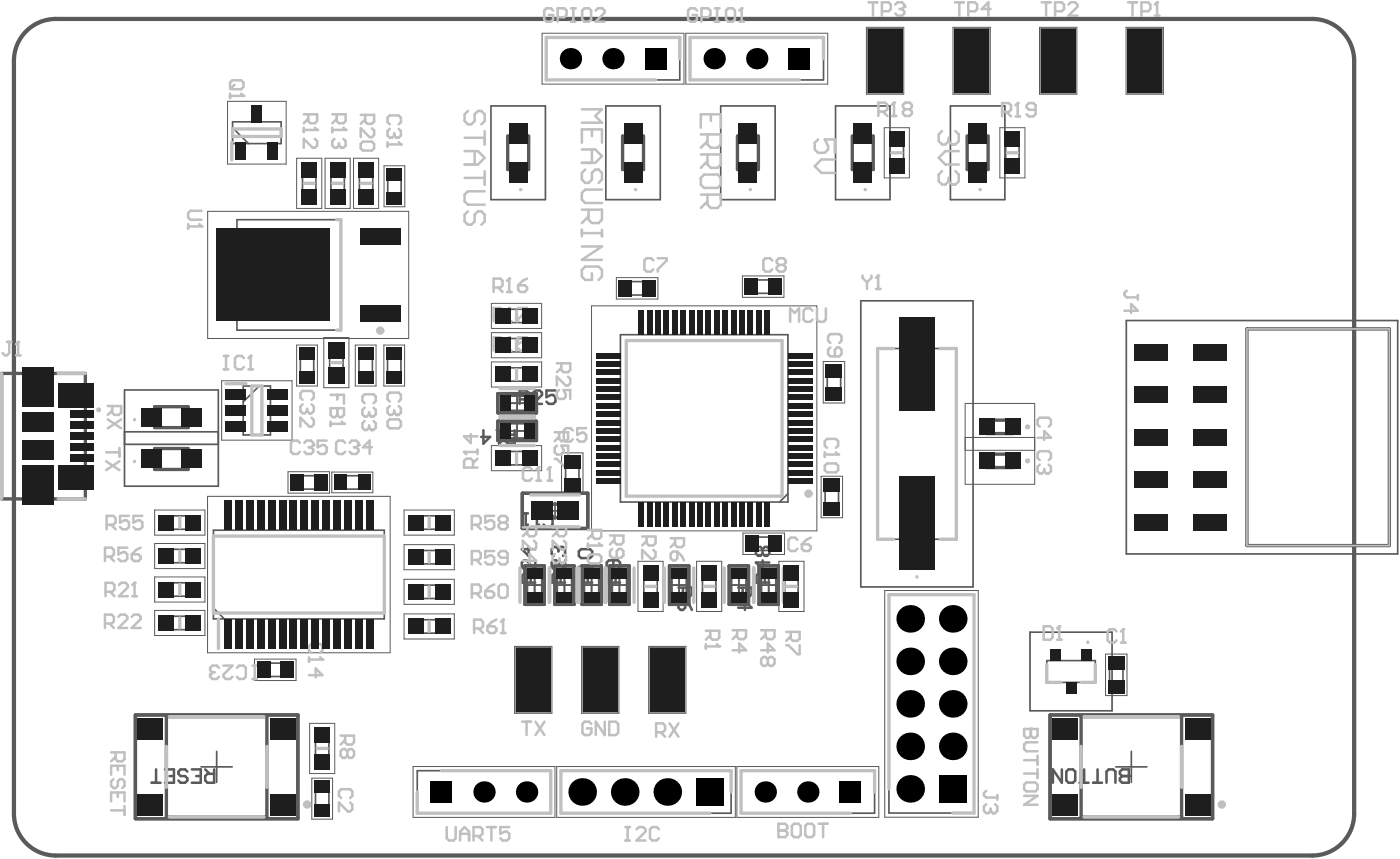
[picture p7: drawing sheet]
<svg xmlns="http://www.w3.org/2000/svg" width="278mm" height="171mm" viewBox="0 0 278 171" stroke-linecap="round" stroke-linejoin="round" font-family="sans-serif">
<g fill="none" stroke="#5a5a5a" stroke-width=".33">
<path d="M108.6 7.4h26.5v8.5h-26.5zM137.2 7.4h26.5v8.5h-26.5zM172.6 5.7h6.7v12.7h-6.7zM174.3 12.1h3.3M176 10.4v3.3M189.8 5.7h6.8v12.7h-6.8zM191.5 12.1h3.3M193.2 10.4v3.3M207 5.7h6.8v12.7h-6.8zM208.7 12.1h3.4M210.4 10.4v3.3M224.2 5.7h6.8v12.7h-6.8z"/>
<path d="M225.9 12.1h3.4M227.6 10.4v3.3M46.2 25.4l3.2 3.1M46.2 24.2h9.7v4.3h-9.7zM60.1 33.8h2.7v5.3h-2.7zM65.8 33.8h2.7v5.3h-2.7zM71.4 33.8h2.7v5.3h-2.7zM77.1 34.4h2.7v5.3h-2.7zM97.6 21.1h10.8v18.6h-10.8zM120.4 21.1h10.9v18.6h-10.9zM143.3 21.1h10.8v18.6h-10.8zM166.1 21.1h10.8v18.6h-10.8z"/>
<path d="M177 27.7h2.6v5.3h-2.6M189 21.1h10.8v18.6h-10.8zM199.9 27.7h2.7v5.3h-2.7zM47.1 43.7h20.7v21.9h-20.7zM59.6 54.6h3.3M61.3 53v3.3M124 56h5.3v2.6h-5.3zM149.1 55.6h5.3v2.7h-5.3zM171.1 59.8h22.4v56.9h-22.4zM24.8 77.5h18.6v19.1h-18.6zM48.4 76.7h5.4v9.8h-5.4zM51.5 76.7l-3.1 3.2"/>
<path d="M59.7 70h2.7v5.3h-2.7zM65.5 69.4h2.7v5.3h-2.7zM71.4 70h2.6v5.3h-2.6zM77 70h2.7v5.3h-2.7zM100 67.3h5.4v2.6h-5.4zM100 61.5h5.4v2.6h-5.4zM100 73.1h5.4v2.7h-5.4zM102.8 78.5v3.3M123.3 66.5h33.4v33.3h-33.4zM164.5 73.3h2.6v5.3h-2.6zM174.5 69.3h15.6v37.9h-15.6zM223.9 63.7h54v46.4h-54z"/>
<path d="M24.8 88.3h18.6M24.8 85.8h18.6M58.7 94.6h5.4v2.6h-5.4zM67.4 94.6h5.3v2.6h-5.3zM100 89.7h5.4v2.7h-5.4zM101.2 80.2h3.3M101.2 85.6h3.3M102.8 84v3.3M110.4 99.9v3.3M112.4 91.5h2.7v5.3h-2.7zM156.7 98.1l-1.7 1.7M164.1 96.1h2.6v5.3h-2.6z"/>
<path d="M33.1 102.5h5.3v2.7h-5.3zM33.1 109.2h5.3v2.7h-5.3zM33.1 115.8h5.3v2.7h-5.3zM42.4 105.4h34v17.6h-34zM82.7 116.3h5.3v2.7h-5.3zM82.7 102.5h5.3v2.7h-5.3zM82.7 109.4h5.3v2.7h-5.3zM104.6 116.3h3.4M106.3 114.6v3.4M108.7 101.5h3.3M110.6 116.3h3.3M112.2 114.6v3.4"/>
<path d="M116 116.3h3.3M117.6 114.6v3.4M121.5 116.3h3.3M123.2 114.6v3.4M128 113.9h2.7v5.3h-2.7zM133.4 116.3h3.3M135 114.6v3.4M139.7 113.9h2.6v5.3h-2.6zM145.2 116.3h3.4M146.9 114.6v3.4M149.2 106.8h5.3v2.6h-5.3zM151.2 116.3h3.3"/>
<path d="M152.8 114.6v3.4M156 113.9h2.7v5.3h-2.7zM176.7 118.2h17v43.4h-17zM33.1 122.5h5.3v2.7h-5.3zM42.4 120.9l2.2 2.1M52.1 131.8h5.3v2.7h-5.3zM82.7 123.2h5.3v2.7h-5.3zM102.6 128.8h6.8v12.7h-6.8zM104.4 135.1h3.3M106 133.5v3.3M116 128.8h6.7v12.7h-6.7zM117.7 135.1h3.3"/>
<path d="M119.3 133.5v3.3M129.3 128.8h6.7v12.7h-6.7zM131 135.1h3.3M132.7 133.5v3.3M204.8 125.7h16.3v15.6h-16.3zM208.1 131.3h9.7v4.3h-9.7zM220.6 131.5h2.7v5.3h-2.7zM40 152.4h6.2M43.1 149.3v6.2M62.7 156.1h2.7v5.3h-2.7zM62.7 146.1h2.7v5.3h-2.7zM83 153.2h26.5v8.4h-26.5z"/>
<path d="M111.5 153.2h33.9v8.4h-33.9zM147.3 153.2h26.6v8.4h-26.6zM221.8 152.4h6.2M224.9 149.3v6.2"/>
</g>
<g fill="none" stroke="#5a5a5a" stroke-width=".2">
<path d="M107.8 6.6h28.2v10.1h-28.2zM136.3 6.6h28.3v10.1h-28.3zM172.3 5.4h7.4v13.3h-7.4zM189.5 5.4h7.4v13.3h-7.4zM206.7 5.4h7.4v13.3h-7.4zM223.9 5.4h7.4v13.3h-7.4zM45.2 20.1h11.7v12.5h-11.7zM59 31.5h5v9.9h-5zM64.6 31.5h5v9.9h-5zM70.3 31.5h5v9.9h-5zM76.4 32.9h4.1v8.2h-4.1zM175.8 25.4h5v10h-5z"/>
<path d="M198.8 25.4h5v10h-5zM41.3 42h40v25.3h-40zM122.5 55.2h8.3v4.2h-8.3zM147.6 54.8h8.3v4.3h-8.3zM44.1 75.7h14v11.8h-14zM59 68.6h4.1v8.1h-4.1zM64.4 67.1h5v10h-5zM70.6 68.6h4.2v8.1h-4.2zM76.3 68.6h4.1v8.1h-4.1zM97.7 66.1h10v5h-10zM97.7 60.3h10v5h-10zM97.7 71.9h10v5h-10z"/>
<path d="M117.6 60.8h44.8v44.7h-44.8zM163.7 71.9h4.2v8.2h-4.2zM41.3 98.7h36.3v31.1h-36.3zM57.3 93.8h8.2v4.2h-8.2zM66 93.8h8.1v4.2h-8.1zM97.7 88.6h10v5h-10zM111.6 90h4.3v8.3h-4.3zM163.3 94.7h4.2v8.2h-4.2zM191.9 80.2h13.8v16.1h-13.8zM191.9 89.5h13.8M191.9 87h13.8M30.7 101.4h10v5h-10z"/>
<path d="M30.7 108h10v5h-10zM30.7 114.7h10v5h-10zM80.3 101.4h10v5h-10zM80.3 108.3h10v5h-10zM80.3 115.1h10v5h-10zM126.8 111.6h5v9.9h-5zM138.5 111.6h5v9.9h-5zM147.7 106h8.3v4.2h-8.3zM154.8 111.6h5v9.9h-5zM175.9 117.4h18.6v45h-18.6zM30.7 121.3h10v5h-10zM50.6 131h8.3v4.3h-8.3z"/>
<path d="M80.3 122h10v5h-10zM102.3 128.5h7.4v13.3h-7.4zM115.6 128.5h7.5v13.3h-7.5zM129 128.5h7.4v13.3h-7.4zM219.8 130h4.3v8.3h-4.3zM61.6 143.8h5v10h-5zM62 154.7h4.1v8.1h-4.1zM82.1 152.4h28.2v10.1h-28.2zM110.7 152.4h35.5v10.1h-35.5zM146.5 152.4h28.2v10.1h-28.2z"/>
</g>
<g fill="none" stroke="#5a5a5a" stroke-width=".66">
<path d="M100.9 27h4.2v6.7h-4.2zM123.8 27h4.1v6.7h-4.1zM146.6 27h4.2v6.7h-4.2zM169.5 27h4.1v6.7h-4.1zM192.3 27h4.2v6.7h-4.2zM.3 74.2h16.7v25h-16.7zM99 78.2h7.6v3.9h-7.6zM247.9 65.4h28.3v43h-28.3zM30.7 80.8h6.7v4.2h-6.7zM30.7 89.2h6.7v4.1h-6.7zM99 83.7h7.6v3.9h-7.6zM103.8 98h13.1v7h-13.1z"/>
<path d="M196.1 83.5h5.4v2.7h-5.4zM196.1 90.3h5.4v2.6h-5.4zM104.4 112.5h3.8v7.6h-3.8zM110.3 112.5h3.8v7.6h-3.8zM115.7 112.5h3.8v7.6h-3.8zM121.2 112.5h3.9v7.6h-3.9zM133.1 112.5h3.8v7.6h-3.8zM145 112.5h3.8v7.6h-3.8zM150.9 112.5h3.8v7.6h-3.8zM26.9 142.1h32.3v20.6h-32.3zM208.8 142.1h32.3v20.6h-32.3z"/>
</g>
<path d="M224.4 154.3h-1.3l-.4-.5v-.4l.4-.5h1.3v2.7" fill="none" stroke="#5a5a5a" stroke-width=".5"/>
<circle cx="224.4" cy="154.3" r=".25" fill="#5a5a5a"/>
<g fill="none" stroke="#5a5a5a" stroke-width=".5">
<path d="M115.1 112.7h2.6M116.9 115.8v-1.3l-.5-.5h-.9l-.4 .5v1.3h2.6M117.7 114l-.8 .9M117.7 112.3v.8M121.9 111.4v1.3l-.4 .4h-.4l-.5-.4v-.9l.5-.4h1.7l.5 .4v.9l-.5 .4M122.4 115.8v-1.3l-.5-.5h-.8l-.5 .5v1.3h2.7M123.3 114l-.9 .9M134.9 116.8h2.7v1.3l-.5 .5h-.9l-.4-.5v-1.3M134.9 119.9l.4-.4h.9v1.3l-.4 .4h-.5l-.4-.4zM135.8 117.7l-.9 .9M136.2 119.5l.9 .9 .5 .8M146.8 116.8h2.6v1.3l-.4 .5h-.9l-.4-.5v-1.3"/>
<path d="M147.7 117.7l-.9 .9M151.6 109.2l-.4-.5h-.5l-.4 .5v.8l.4 .5h.5l.4-.5M151.6 111.4v1.7l-1.3-1.3h2.7M151.6 109.2v.8M151.6 109.2l.5-.5h.4l.5 .5v.8l-.5 .5h-.4l-.5-.5M152.1 115.8v-1.3l-.5-.5h-.9l-.4 .5v1.3h2.7M153 114l-.9 .9M146.8 120.8h2.6l-1.3-1.3v1.7M30.1 155.6h1.8M31 152.9v2.7M32.8 152.9h1.8v2.7h-1.8M33.7 154.3h.9"/>
<path d="M37.2 153.4l-.4-.5h-.9l-.4 .5v.4l.4 .5h.9l.4 .4v.4l-.4 .5h-.9l-.4-.5M38.1 152.9h1.8v2.7h-1.8M39 154.3h.9M40.8 152.9l.9 .9M42.6 152.9v2.7h-1.4l-.4-.5v-.8l.4-.5h1.4M211.1 152.9v2.7l-1.8-2.7v2.7M212 153.4l.4-.5h.9l.5 .5v1.7l-.5 .5h-.9l-.4-.5zM214.7 155.6h1.7M215.6 152.9v2.7M217.3 155.6h1.8M218.2 152.9v2.7M220 155.6v-2.2l.4-.5h.9l.5 .5v2.2"/>
<path d="M224.4 154.3h-1.3l-.4 .4v.4l.4 .5h1.3"/>
</g>
<circle cx="115.1" cy="112.7" r=".25" fill="#5a5a5a"/>
<path d="M110.6 108.7h-.5l-.4 .5v.8l.4 .5M111.5 115.8v-1.3l-.5-.5h-.9l-.4 .5v1.3h2.7M112.4 111.4v1.7l-1.8-1.7h-.5l-.4 .4v.9l.4 .4M112.4 114l-.9 .9M115.1 112.7l.4 .4M115.1 109.6l.4-.4h1.8l.4 .4v.9l-.4 .4h-1.8l-.4-.4z" fill="none" stroke="#5a5a5a" stroke-width=".5"/>
<circle cx="110.6" cy="108.7" r=".25" fill="#5a5a5a"/>
<path d="M106.3 102h.9M106.7 102v2.7M108.1 102.5l.4-.5h.9l.5 .5v1.8l-.5 .4h-.9l-.4-.4M110.6 108.7l.4 .5M111 109.2v.4M111 109.2l.5-.5h.4l.5 .5v.8l-.5 .5" fill="none" stroke="#5a5a5a" stroke-width=".5"/>
<circle cx="106.7" cy="104.7" r=".25" fill="#5a5a5a"/>
<path d="M104.1 102h.9M104.5 102v2.7M107.2 104.3l-.5 .4" fill="none" stroke="#5a5a5a" stroke-width=".5"/>
<circle cx="104.5" cy="104.7" r=".25" fill="#5a5a5a"/>
<path d="M98.8 85.5h.9M99.2 85.5v2.7M100.5 85.5l.9 .9M102.3 85.5v2.7h-1.3l-.5-.5v-.9l.5-.4h1.3M105 104.3l-.5 .4" fill="none" stroke="#5a5a5a" stroke-width=".5"/>
<circle cx="99.2" cy="88.2" r=".25" fill="#5a5a5a"/>
<path d="M103.3 79.4h1.4l.4-.5v-.8l-.4-.5h-1.4v2.7M104.2 79.4l.9 .9M106 78.1l.4-.5h.9l.5 .5v.4l-1.8 1.8h1.8M110.4 77.6h-1.8v1.3l.9-.4h.5l.4 .4v.9l-.4 .5h-.9l-.5-.5M96.1 85.5v2.7l1.3-1.4h-1.7M99.7 87.7l-.5 .5M105.1 108.7v1.8l-1.3-1.3h2.6M105.5 115.8v-1.3l-.4-.5h-.9l-.4 .5v1.3h2.6M106.4 111.4v1.7l-1.8-1.7h-.4l-.4 .4v.9l.4 .4M106.4 114l-.9 .9" fill="none" stroke="#5a5a5a" stroke-width=".5"/>
<g fill="none" stroke="#5a5a5a" stroke-width=".66">
<path d="M99 78.2h7.6v3.9h-7.6zM99.9 78.6h5.8v3.1h-5.8zM99 83.7h7.6v3.9h-7.6zM99.9 84.1h5.8v3.1h-5.8zM103.8 98h13.1v7h-13.1zM104.4 112.5h3.8v7.6h-3.8zM104.7 113.4h3.2v5.8h-3.2zM107.7 100.2h5.3v2.7h-5.3zM110.3 112.5h3.8v7.6h-3.8zM110.6 113.4h3.2v5.8h-3.2zM115.7 112.5h3.8v7.6h-3.8zM116 113.4h3.2v5.8h-3.2z"/>
<path d="M121.2 112.5h3.9v7.6h-3.9zM121.6 113.4h3.1v5.8h-3.1zM133.1 112.5h3.8v7.6h-3.8zM133.4 113.4h3.2v5.8h-3.2zM145 112.5h3.8v7.6h-3.8zM145.3 113.4h3.2v5.8h-3.2zM150.9 112.5h3.8v7.6h-3.8zM151.2 113.4h3.2v5.8h-3.2zM26.9 142.1h32.3v20.6h-32.3zM33.1 142.5h20v19.9h-20zM208.8 142.1h32.3v20.6h-32.3zM214.9 142.5h20v19.9h-20z"/>
</g>
<path d="M5.2 6.2a8.3 8.3 0 0 1 5.9-2.4h249.8a8.3 8.3 0 0 1 8.3 8.3v149.6a8.3 8.3 0 0 1-8.3 8.4h-249.8a8.3 8.3 0 0 1-8.3-8.4v-149.6a8.3 8.3 0 0 1 2.4-5.9z" fill="none" stroke="#5a5a5a" stroke-width=".84"/>
<g fill="none" stroke="#c0c0c0" stroke-width=".66">
<path d="M135.1 11.7v-4.3h-26.5v8.5h21.7M163.7 11.7v-4.3h-26.5v8.5h21.7M46.1 28.3v3.5M46.2 25.6h9.7v1.5h-9.7zM60.5 36.4h2M66.1 36.4h2M71.8 36.4h2M177.3 30.4h2M200.3 30.4h2M66.9 43.7h.9v21.9h-.9M.3 74.2v25M11.6 74.2h5.4"/>
<path d="M44.9 76.3h4M50.1 76.7h2v9.8h-2zM65.9 72.1h2M99.4 77.2h6.8M102.7 61.8v2M102.7 67.6v2M102.7 73.4v2M124.5 67.7h31v30.9h-31zM177.6 69.3h-3.1v37.9h3.1M187 69.3h3.1v37.9h-3.1M11.6 99.2h5.4M99.4 83.1h6.8"/>
<path d="M99.4 88.6h6.8M99.4 82.7h6.8M102.7 90.1v2M105.5 98.4h9.7M35.7 102.9v2M35.7 109.5v2M35.7 116.2v2M42.4 106.6h34v15.3h-34zM85.3 102.9v2M85.3 109.8v2M85.3 116.6v2M103.4 112.9v6.8"/>
<path d="M105.5 104.7h9.7M109.2 112.9v6.8M109.3 112.9v6.8M114.7 112.9v6.8M115.1 112.9v6.8M120.2 112.9v6.8M120.5 112.9v6.8M126.1 112.9v6.8M128.3 116.6h2M132.1 112.9v6.8M137.9 112.9v6.8M140 116.6h2"/>
<path d="M144 112.9v6.8M149.8 112.9v6.8M149.9 112.9v6.8M155.7 112.9v6.8M156.3 116.6h2M35.7 122.8v2M43.4 123v5.9M85.3 123.5v2M208.1 132.1v3.5h2.8M217.8 132.1v3.5h-2.9M33.1 148.4v8.1M33.7 142.5h18.8"/>
<path d="M53.1 148.4v8.1M63.1 148.8h2M87.8 153.2h21.7v8.4h-26.5v-4.2M145.4 157.4v-4.2h-33.9v8.4h29.6M173.9 157.4v-4.2h-26.6v8.4h21.8M176.7 156.8v-38.6h17v43.4h-4.3M214.9 148.4v8.1M215.5 142.5h18.8M234.9 148.4v8.1M33.7 162.4h18.8M215.5 162.4h18.8"/>
</g>
<path d="M247.9 65.4h28.3v43h-28.3z" fill="none" stroke="#c0c0c0" stroke-width=".33"/>
<path d="M116.9 105.3h2.6v1.4l-.4 .4h-.9l-.4-.4v-1.4M116.9 108v.9M116.9 108.4h2.6M117.8 106.2l-.9 .9" fill="none" stroke="#c0c0c0" stroke-width=".5"/>
<circle cx="119.5" cy="108.4" r=".25" fill="#c0c0c0"/>
<g fill="none" stroke="#c0c0c0" stroke-width=".5">
<path d="M110 2.1l-.5-.5h-.9l-.4 .5v1.8l.4 .4h.9l.5-.4v-.9h-.9M110.9 3.4h1.3l.4-.4v-.9l-.4-.5h-1.3v2.7M113.5 1.6h.9M113.5 4.3h.9M114 1.6v2.7M115.8 2.1l.4-.5h.9l.4 .5v1.8l-.4 .4h-.9l-.4-.4zM118.4 2.1l.5-.5h.8l.5 .5v.4l-1.8 1.8h1.8M138.6 2.1l-.5-.5h-.9l-.4 .5v1.8l.4 .4h.9l.5-.4v-.9h-.9M139.5 3.4h1.3l.4-.4v-.9l-.4-.5h-1.3v2.7M142.1 1.6h.9M142.1 4.3h.9M142.6 1.6v2.7"/>
<path d="M144.3 2.1l.5-.5h.9l.4 .5v1.8l-.4 .4h-.9l-.5-.4zM147 4.3h.9M147.5 1.6v2.7M116.9 110.7l.4-.5h1.8l.4 .5v.8l-.4 .5h-1.8l-.4-.5zM119.1 108l.4 .4"/>
</g>
<circle cx="147.5" cy="1.6" r=".25" fill="#c0c0c0"/>
<g fill="none" stroke="#c0c0c0" stroke-width=".5">
<path d="M147.5 1.6l-.5 .5M189.8 .5h1.8M190.7 .5v2.6M192.5 2.2h1.3l.5-.4v-.9l-.5-.4h-1.3v2.6M196.9 1.8h-1.7l1.3-1.3v2.6M224 57.8l-.4 .4v.5l.4 .4h2.2M226.2 58.7v.9M110.7 72.2h2.7v1.3l-.5 .5h-.9l-.4-.5v-1.3M111.2 77.5l-.5 .5v.9l.5 .4h.8l.5-.4v-.5l-.5-.9h1.4v1.8M111.6 73.1l-.9 .9M112.9 74.9l.5 .4v.9l-.5 .4h-.4l-1.8-1.7v1.7M223.6 61.8h2.6l-1.3-1.4v1.8"/>
<path d="M92.3 89.8h2.6M94 92.9v-1.3l-.4-.4h-.9l-.4 .4v1.3h2.6M94.9 91.2l-.9 .9M94.9 89.4v.9M110.3 85.9h2.6v1.3l-.4 .5h-.9l-.4-.5v-1.3M110.3 91.2h.4l1.8 1.8h.4v-1.8M110.7 88.6l-.4 .4v.9l.4 .4h.9l.5-.4v-.4l-.5-.9h1.3v1.7M111.2 86.8l-.9 .9"/>
</g>
<circle cx="92.3" cy="89.8" r=".25" fill="#c0c0c0"/>
<path d="M92.3 89.8l.4 .5M93.6 86.3v1.8l-1.3-1.4h2.6M206.3 87h2.6l-1.3-1.3v1.8M206.7 84.8l-.4-.4v-.9l.4-.5h1.8l.4 .5v.9l-.4 .4M206.7 91.5l-.4-.5v-.9l.4-.4h1.8l.4 .4v.9l-.4 .5M208.5 92.3l.4 .5v.9l-.4 .4h-.4" fill="none" stroke="#c0c0c0" stroke-width=".5"/>
<circle cx="208.1" cy="94.1" r=".25" fill="#c0c0c0"/>
<path d="M171.5 54.8v.4l.9 .9M172.4 56.1v1.3M173.3 54.8v.4l-.9 .9M174.1 57.4h.9M174.6 54.8v2.6M206.7 92.3l-.4 .5v.9l.4 .4h.5l.4-.4M207.6 93.7l.5 .4M207.6 93.2v.5" fill="none" stroke="#c0c0c0" stroke-width=".5"/>
<circle cx="174.6" cy="54.8" r=".25" fill="#c0c0c0"/>
<path d="M37.4 44.6v.8M37.4 45h2.7M40.1 41.9h-2.2l-.5 .4v.9l.5 .5h2.2M174.6 54.8l-.5 .4M88.8 164.4v2.2l.5 .5h.8l.5-.5v-2.2M91.5 167.1v-1.8l.9-.9 .9 .9v1.8M91.5 165.7h1.8M94.1 166.2h1.4l.4-.5v-.9l-.4-.4h-1.4v2.7M95 166.2l.9 .9M96.8 164.4h1.8M97.7 164.4v2.7M101.2 164.4h-1.7v1.3l.9-.4h.4l.4 .4v.9l-.4 .5h-.9l-.4-.5" fill="none" stroke="#c0c0c0" stroke-width=".5"/>
<circle cx="40.1" cy="45" r=".25" fill="#c0c0c0"/>
<g fill="none" stroke="#c0c0c0" stroke-width=".5">
<path d="M172.7 .5h1.7M173.6 .5v2.6M175.3 2.2h1.4l.4-.4v-.9l-.4-.4h-1.4v2.6M178 .9l.4-.4h.9l.5 .4v.5M39.6 44.6l.5 .4M103.8 143.5h1.8M104.7 143.5v2.6M106.5 143.5l1.7 2.6M108.2 143.5l-1.7 2.6M117.6 143.9l-.5-.4h-.9l-.4 .4v1.8l.4 .4h.9l.5-.4v-.9h-.9M120.2 143.5v2.6l-1.7-2.6v2.6M121.1 143.5h1.4l.4 .4v1.8l-.4 .4h-1.4z"/>
<path d="M130.4 145.6h1.4l.4-.5v-.9l-.4-.4h-1.4v2.6M131.3 145.6l.9 .8M133.1 143.8l1.8 2.6M134.9 143.8l-1.8 2.6"/>
</g>
<circle cx="179.8" cy="1.4" r=".25" fill="#c0c0c0"/>
<path d="M178.9 1.8h.4M179.3 1.8l.5 .4v.5l-.5 .4h-.9l-.4-.4M179.8 1.4l-.5 .4M207.1 .5h1.8M208 .5v2.6M209.8 2.2h1.3l.4-.4v-.9l-.4-.4h-1.3v2.6M212.4 .9l.5-.4h.9l.4 .4v.5l-1.8 1.7h1.8M224.3 .5h1.7M225.2 .5v2.6M226.9 2.2h1.4l.4-.4v-.9l-.4-.4h-1.4v2.6M229.6 3.1h.9M230 .5v2.6" fill="none" stroke="#c0c0c0" stroke-width=".5"/>
<circle cx="230" cy=".5" r=".25" fill="#c0c0c0"/>
<path d="M230 .5l-.4 .4M22.1 149.5h2.7v1.4l-.5 .4h-.9l-.4-.4v-1.4M22.1 154v-1.8h2.7v1.8M22.1 159.3v-1.8h2.7v1.8M22.5 154.9l-.4 .4v.9l.4 .4h.5l.4-.4v-.9l.5-.4h.4l.5 .4v.9l-.5 .4M23 150.4l-.9 .9M23.4 152.2v.9M23.4 157.5v.9M204.9 144.9v1.3l-.4 .5h-.4l-.5-.5v-1.3h2.7M22.1 161.1h2.7M24.8 160.2v1.8" fill="none" stroke="#c0c0c0" stroke-width=".5"/>
<circle cx="204.9" cy="144.9" r=".25" fill="#c0c0c0"/>
<g fill="none" stroke="#c0c0c0" stroke-width=".5">
<path d="M94.3 124.9h1.3l.4-.4v-.9l-.4-.4h-1.3v2.6M95.1 124.9l.9 .9M96.9 124.5h1.4l.4 .4v.5l-.4 .4h-.9l-.5-.4zM98.7 123.2l-.9 .4-.9 .9M99.6 125.8h.9M100 123.2v2.6M203.6 151.1h2.7M203.6 153.8h2.7M203.6 158.2h2.7l-2.7 1.8h2.7M204.1 155.5h1.7l.5 .5v.9l-.5 .4h-1.7l-.5-.4v-.9zM204.9 144.9v1.3l.5 .5h.4l.5-.5v-1.3M206.3 150.2v1.8"/>
<path d="M206.3 152.9v1.7M206.3 147.6h-2.2l-.5 .4v.9l.5 .4h2.2"/>
</g>
<circle cx="100" cy="123.2" r=".25" fill="#c0c0c0"/>
<g fill="none" stroke="#c0c0c0" stroke-width=".5">
<path d="M20.9 110.6h1.3l.4-.4v-.9l-.4-.4h-1.3v2.6M21.2 104.3h1.3l.5-.4v-.9l-.5-.5h-1.3v2.7M21.8 110.6l.8 .9M22.1 104.3l.9 .9M25.3 108.9h-1.8v1.3l.9-.5h.5l.4 .5v.9l-.4 .4h-.9l-.5-.4M25.6 102.5h-1.7v1.4l.9-.5h.4l.4 .5v.9l-.4 .4h-.9l-.4-.4M26.2 110.2h1.3l.5 .4v.5l-.5 .4h-.9l-.4-.4zM28 108.9l-.9 .4-.9 .9M28.3 102.5h-1.8v1.4l.9-.5h.5l.4 .5v.9l-.4 .4h-.9l-.5-.4M93.8 104.3h1.3l.5-.4v-.9l-.5-.5h-1.3v2.7M93.8 111.3h1.3l.5-.4v-.9l-.5-.5h-1.3v2.7M93.8 118h1.3l.5-.5v-.9l-.5-.4h-1.3v2.6"/>
<path d="M94.7 118l.9 .8M94.7 111.3l.9 .9M94.7 104.3l.9 .9M96.5 117.5h1.3l.5 .5v.4l-.5 .4h-.9l-.4-.4zM98.3 116.2l-.9 .4-.9 .9M98.3 102.5h-1.8v1.4l.9-.5h.4l.5 .5v.9l-.5 .4h-.9l-.4-.4M98.3 109.5h-1.8v1.4l.9-.5h.4l.5 .5v.8l-.5 .5h-.9l-.4-.5M99.6 116.2h.9l.4 .4v1.8l-.4 .4h-.9l-.5-.4v-1.8zM99.6 103.9l-.5-.5v-.4l.5-.5h.9l.4 .5v.4l-.4 .5M99.6 103.9l-.5 .4v.5l.5 .4h.9l.4-.4v-.5l-.4-.4M99.6 103.9h.9M100.9 110.9h-1.3l-.5-.5v-.4l.5-.5h.9l.4 .5v1.7l-.4 .5h-.9l-.5-.5"/>
<path d="M103.9 104.8h2.7v1.4l-.4 .4h-.9l-.5-.4v-1.4M103.9 111.5h2.7l-1.3-1.4v1.8M104.8 105.7l-.9 .9M106.2 107.5l.4 .4v.9l-.4 .5h-.5l-1.8-1.8v1.8M109.9 104.8h2.6v1.4l-.4 .4h-.9l-.4-.4v-1.4M110.8 105.7l-.9 .9M112.1 107.5l.4 .4v.9l-.4 .5h-.5l-1.7-1.8v1.8M112.1 110.1l.4 .5v.9l-.4 .4h-.5M100 123.2l-.4 .4M151.3 125.3h2.7v1.3l-.5 .4h-.8l-.5-.4v-1.3M151.3 129.3h2.7l-1.3-1.4v1.8M152.2 126.2l-.9 .8"/>
<path d="M152.7 131l.4-.4h.4l.5 .4v.9l-.5 .5h-.4l-.4-.5M152.7 131v.9M152.7 131l-.5-.4h-.4l-.5 .4v.9l.5 .5h.4l.5-.5"/>
</g>
<circle cx="111.6" cy="111.9" r=".25" fill="#c0c0c0"/>
<path d="M21 117.6h1.3l.5-.4v-.9l-.5-.5h-1.3v2.7M21.9 117.6l.9 .9M23.6 116.3l.5-.5h.9l.4 .5v.4l-1.8 1.8h1.8M26.3 118.5h.9M26.8 115.8v2.7M110.3 110.1l-.4 .5v.9l.4 .4h.5l.4-.4M111.2 111.5l.4 .4M111.2 111v.5M20.9 123.9h1.3l.4-.4v-.9l-.4-.4h-1.3v2.6M21.8 123.9l.8 .9M23.5 122.6l.5-.4h.9l.4 .4v.5l-1.8 1.7h1.8M26.2 122.6l.4-.4h.9l.5 .4v.5l-1.8 1.7h1.8" fill="none" stroke="#c0c0c0" stroke-width=".5"/>
<circle cx="26.8" cy="115.8" r=".25" fill="#c0c0c0"/>
<path d="M71.7 22.8h2.7v1.4l-.5 .4h-.9l-.4-.4v-1.4M71.7 28.6l.5-.4h1.7l.5 .4v.9l-.5 .4h-1.7l-.5-.4zM72.6 23.7l-.9 .9M73.9 25.5l.5 .4v.9l-.5 .5h-.4l-1.8-1.8v1.8M199.2 22.3h1.4l.4-.5v-.9l-.4-.4h-1.4v2.6M200.1 22.3l.9 .8M201.9 23.1h.9M202.3 20.5v2.6M26.8 115.8l-.5 .5" fill="none" stroke="#c0c0c0" stroke-width=".5"/>
<circle cx="202.3" cy="20.5" r=".25" fill="#c0c0c0"/>
<path d="M174.6 22.2h1.4l.4-.5v-.9l-.4-.4h-1.4v2.7M175.5 22.2l.9 .9M177.3 23.1h.9M177.7 20.4v2.7M202.3 20.5l-.4 .4M205.9 21.8h-1.3l-.5-.4v-.5l.5-.4h.8l.5 .4v1.8l-.5 .4h-.8l-.5-.4" fill="none" stroke="#c0c0c0" stroke-width=".5"/>
<circle cx="177.7" cy="20.4" r=".25" fill="#c0c0c0"/>
<path d="M177.7 20.4l-.4 .4M180 21.7l-.5-.4v-.5l.5-.4h.9l.4 .4v.5l-.4 .4M180 21.7l-.5 .5v.4l.5 .5h.9l.4-.5v-.4l-.4-.5M180 21.7h.9M98.1 63h1.4l.4-.5v-.9l-.4-.4h-1.4v2.7M99 63l.9 .9M100.8 63.9h.9M101.2 61.2v2.7" fill="none" stroke="#c0c0c0" stroke-width=".5"/>
<circle cx="101.2" cy="61.2" r=".25" fill="#c0c0c0"/>
<path d="M98.1 57.1h1.4l.4-.4v-.9l-.4-.4h-1.4v2.6M99 57.1l.9 .9M100.8 58h.9M101.2 55.4v2.6M101.2 61.2l-.4 .4M103 61.2h1.8v.4l-1.8 1.8v.5" fill="none" stroke="#c0c0c0" stroke-width=".5"/>
<circle cx="101.2" cy="55.4" r=".25" fill="#c0c0c0"/>
<path d="M101.2 55.4l-.4 .4M103 56.7h1.4l.4 .4v.5l-.4 .4h-.9l-.5-.4zM104.8 55.4l-.9 .4-.9 .9M98.1 68.8h1.4l.4-.4v-.9l-.4-.5h-1.4v2.7M99 68.8l.9 .9M100.8 69.7h.9M101.2 67v2.7" fill="none" stroke="#c0c0c0" stroke-width=".5"/>
<circle cx="101.2" cy="67" r=".25" fill="#c0c0c0"/>
<path d="M66.1 22.7h2.6v1.4l-.4 .4h-.9l-.5-.4v-1.4M66.1 25.4v.9M66.1 25.8h2.6M66.9 23.6l-.8 .9M101.2 67l-.4 .5M104.8 67h-1.8v1.4l.9-.5h.5l.4 .5v.8l-.4 .5h-.9l-.5-.5" fill="none" stroke="#c0c0c0" stroke-width=".5"/>
<circle cx="68.7" cy="25.8" r=".25" fill="#c0c0c0"/>
<path d="M68.3 25.4l.4 .4M68.3 27.6l.4 .4v.9l-.4 .5h-.5" fill="none" stroke="#c0c0c0" stroke-width=".5"/>
<circle cx="67.8" cy="29.4" r=".25" fill="#c0c0c0"/>
<path d="M60.4 22.7h2.7v1.4l-.5 .4h-.9l-.4-.4v-1.4M60.4 25.4v.9M60.4 25.8h2.7M61.3 23.6l-.9 .9M66.5 27.6l-.4 .4v.9l.4 .5h.4l.5-.5M67.4 28.9l.4 .5M67.4 28.5v.4" fill="none" stroke="#c0c0c0" stroke-width=".5"/>
<circle cx="63.1" cy="25.8" r=".25" fill="#c0c0c0"/>
<g fill="none" stroke="#c0c0c0" stroke-width=".5">
<path d="M62.6 25.4l.5 .4M62.6 27.6l.5 .4v.9l-.5 .5h-.4l-1.8-1.8v1.8M121.3 106.4h2.6v1.4l-.4 .4h-.9l-.4-.4v-1.4M121.7 109.1l-.4 .4v.9l.4 .5h1.8l.4-.5v-.9l-.4-.4h-.5l-.4 .4v1.4M122.2 107.3l-.9 .9M127.7 106.6h2.6v1.4l-.4 .4h-.9l-.4-.4v-1.4M128.6 107.5l-.9 .9M129.9 109.3l.4 .4v.9l-.4 .5h-.5l-1.7-1.8v1.8M133.3 107h2.7v1.3l-.4 .5h-.9l-.5-.5v-1.3M133.3 110.1l.5-.5h.9v1.4l-.5 .4h-.4l-.5-.4zM134.2 107.9l-.9 .9M134.7 109.6l.9 .9 .4 .9"/>
<path d="M140.3 125.4h2.7v1.3l-.5 .5h-.8l-.5-.5v-1.3M140.3 128v.9M140.3 128.5h2.7M141.2 126.3l-.9 .9M145.7 125.3h2.6v1.3l-.4 .4h-.9l-.5-.4v-1.3M145.7 129.3h2.6l-1.3-1.4v1.8M146.5 126.2l-.8 .8M156.3 125.6h2.7v1.3l-.5 .5h-.9l-.4-.5v-1.3M156.3 128.3h.5l1.7 1.7h.5v-1.7M157.2 126.5l-.9 .9M67.7 146.2h2.7v1.4l-.5 .4h-.8l-.5-.4v-1.4M68.6 147.1l-.9 .9"/>
<path d="M69.1 149.3l.4-.4h.4l.5 .4v.9l-.5 .5h-.4l-.4-.5M69.1 149.3l-.5-.4h-.4l-.5 .4v.9l.5 .5h.4l.5-.5M69.1 149.3v.9"/>
</g>
<circle cx="143" cy="128.5" r=".25" fill="#c0c0c0"/>
<path d="M45.7 18.6v.9M45.7 19.1h2.7M46.2 16h1.8l.4 .4v.9l-.4 .4h-1.8l-.5-.4v-.9zM46.6 16.8l-.9 .9M142.5 128l.5 .5" fill="none" stroke="#c0c0c0" stroke-width=".5"/>
<circle cx="48.4" cy="19.1" r=".25" fill="#c0c0c0"/>
<path d="M48 18.6l.4 .5M190 26.1l.6 .6v1.3l-.6 .7h-.7M157.1 64v-2.7l.9 .9 .9-.9v2.7M161.5 61.7l-.4-.4h-.9l-.4 .4v1.8l.4 .5h.9l.4-.5M162.4 61.3v2.2l.5 .5h.9l.4-.5v-2.2" fill="none" stroke="#c0c0c0" stroke-width=".5"/>
<circle cx="189.3" cy="28.7" r=".25" fill="#c0c0c0"/>
<path d="M187.3 26.1l-.7 .6v1.3l.7 .7h.7l.6-.7M188.6 28l.7 .7M188.6 27.4v.6M190 34l.6 .7v1.3l-.6 .7h-.7M190.6 30h-2.6l-1.4 1.4 1.4 1.3h2.6" fill="none" stroke="#c0c0c0" stroke-width=".5"/>
<circle cx="189.3" cy="36.7" r=".25" fill="#c0c0c0"/>
<g fill="none" stroke="#c0c0c0" stroke-width=".5">
<path d="M92.4 27.4h4M92.4 30h2.6l1.4 1.4-1.4 1.3h-2.6M92.4 35.4h4M93 22.1l-.6 .6v1.4l.6 .6h.7l.7-.6v-1.4l.6-.6h.7l.7 .6v1.4l-.7 .6M94.4 30v2.7M96.4 26.1v2.6M96.4 34v2.7M96.4 38h-3.4l-.6 .7v1.3l.6 .7h3.4M115.7 21.7h4l-1.4 1.4 1.4 1.3h-4M115.7 28.4v-2.7h4v2.7M115.7 29.7h2.6l1.4 1.3-1.4 1.4h-2.6M116.3 33.7l-.6 .7v1.3l.6 .7h.7l.7-.7v-1.3l.6-.7h.7l.7 .7v1.3l-.7 .7"/>
<path d="M117.7 25.7v1.3M117.7 29.7v2.7M119.7 37.7h-3.4l-.6 .7v1.3l.6 .6h3.4M139.3 25.4v-2.7h4v2.7M139.3 26.7h4v2l-.6 .7h-1.4l-.6-.7v-2M139.3 30.7h4v2l-.6 .7h-1.4l-.6-.7v-2M139.3 35.4l.7-.7h2.7l.6 .7v1.3l-.6 .7h-2.7l-.7-.7zM139.3 38.7h4v2l-.6 .6h-1.4l-.6-.6v-2M140.7 28l-1.4 1.4M140.7 32l-1.4 1.4M141.3 22.7v1.4M162.6 27.7l-.6 .7v1.3l.6 .7h1.4l.6-.7v-.7l-.6-1.3h2v2.7"/>
<path d="M166 31.7h-2.7l-1.3 1.3 1.3 1.4h2.7M187.3 34l-.7 .7v1.3l.7 .7h.7l.6-.7M188.6 36l.7 .7M188.6 35.4v.6M93 42l-.6 .7v1.3l.6 .7h.7l.7-.7v-1.3l.6-.7h.7l.7 .7v1.3l-.7 .7M115.7 41.7h4v2l-.7 .6h-1.3l-.7-.6v-2M115.7 45.7v1.3M115.7 46.3h4M115.7 49h4l-4 2.7h4M117 43l-1.3 1.3M117.7 54.3v1.3h-1.4l-.6-.6v-1.4l.6-.6h2.7l.7 .6v1.4l-.7 .6M119.7 45.7v1.3"/>
<path d="M140.7 40l-1.4 1.3M21.1 89.9h2.7M21.1 91.7l2.7 1.8M21.4 80.7h2.7v1.3l-.5 .5h-.8l-.5-.5v-1.3M21.4 83.4l2.7 1.7M22.3 81.6l-.9 .9M23.8 89v1.8M23.8 91.7l-2.7 1.8M24.1 83.4l-2.7 1.7M196.1 157.2l-.5 .4v.5l.5 .4h2.2M197.8 159.9l.5 .4v.9l-.5 .4h-.4M198.3 158.1v.9"/>
</g>
<circle cx="197.4" cy="161.6" r=".25" fill="#c0c0c0"/>
<path d="M1.4 68h.9M1.8 68v2.2l-.4 .4h-.4l-.5-.4M3.2 70.6h.9M3.6 68v2.6M196.1 159.9l-.5 .4v.9l.5 .4h.4l.5-.4M124.3 164.4h.9M124.3 167.1h.9M124.8 164.4v2.7M126.6 164.8l.4-.4h.9l.4 .4v.5l-1.7 1.8h1.7M131 164.8l-.4-.4h-.9l-.5 .4v1.8l.5 .5h.9l.4-.5M197 161.2l.4 .4M197 160.7v.5" fill="none" stroke="#c0c0c0" stroke-width=".5"/>
<circle cx="3.6" cy="68" r=".25" fill="#c0c0c0"/>
<path d="M3.6 68l-.4 .4M41.8 134.1v.4l.4 .5h.9l.4-.5M44.4 132.3h1.8l-1.8 1.8v.4l.5 .5h.9l.4-.5M47.1 132.7l.4-.4h.9l.5 .4v1.8l-.5 .5h-.9l-.4-.5M50.2 135h.9M50.2 132.3h.9M50.7 132.3v2.7" fill="none" stroke="#c0c0c0" stroke-width=".5"/>
<circle cx="41.8" cy="134.1" r=".25" fill="#c0c0c0"/>
<path d="M44.5 70.8h.9M44.5 73.4h.9M44.9 70.8v2.6M48.5 71.2l-.4-.4h-.9l-.5 .4v1.8l.5 .4h.9l.4-.4M49.4 73.4h.9M49.8 70.8v2.6M42.2 133.6l-.4 .5M42.2 133.6h.5M43.5 132.7l-.4-.4h-.9l-.4 .4v.5l.4 .4" fill="none" stroke="#c0c0c0" stroke-width=".5"/>
<circle cx="49.8" cy="70.8" r=".25" fill="#c0c0c0"/>
<path d="M49.8 70.8l-.4 .4M65.7 78.5h2.7v1.8M67.1 78.5v.9M67.1 81.1v1.4l-.5 .4h-.4l-.5-.4v-1.4h2.7" fill="none" stroke="#c0c0c0" stroke-width=".5"/>
<circle cx="67.1" cy="81.1" r=".25" fill="#c0c0c0"/>
<path d="M65.7 83.8v.9M65.7 84.2h2.7M67.1 81.1v1.4l.4 .4h.4l.5-.4v-1.4" fill="none" stroke="#c0c0c0" stroke-width=".5"/>
<circle cx="68.4" cy="84.2" r=".25" fill="#c0c0c0"/>
<path d="M67.9 83.8l.5 .4M207.5 124.5h1.3l.5 .4v1.8l-.5 .5h-1.3zM210.2 127.2h.9M210.6 124.5v2.7" fill="none" stroke="#c0c0c0" stroke-width=".5"/>
<circle cx="210.6" cy="124.5" r=".25" fill="#c0c0c0"/>
<path d="M59.6 88l-.4-.4h-.9l-.5 .4v1.8l.5 .4h.9l.4-.4M60.5 88l.4-.4h.9l.5 .4v.5M210.6 124.5l-.4 .4" fill="none" stroke="#c0c0c0" stroke-width=".5"/>
<circle cx="62.3" cy="88.5" r=".25" fill="#c0c0c0"/>
<path d="M61.4 88.9h.4M61.8 88.9l.5 .5v.4l-.5 .4h-.9l-.4-.4M62.3 88.5l-.5 .4M64.9 87.6h-1.7v1.3l.9-.4h.4l.4 .4v.9l-.4 .4h-.9l-.4-.4M68.6 88l-.4-.4h-.9l-.5 .4v1.8l.5 .4h.9l.4-.4M69.5 88l.4-.4h.9l.5 .4v.5" fill="none" stroke="#c0c0c0" stroke-width=".5"/>
<circle cx="71.3" cy="88.5" r=".25" fill="#c0c0c0"/>
<path d="M70.4 88.9h.4M70.8 88.9l.5 .5v.4l-.5 .4h-.9l-.4-.4M71.3 88.5l-.5 .4M72.5 80.1l-.4-.4v-.9l.4-.4h1.8l.4 .4v.9l-.4 .4M73.9 88.9h-1.7l1.3-1.3v2.6M74.3 81l.4 .5v.9l-.4 .4h-.5" fill="none" stroke="#c0c0c0" stroke-width=".5"/>
<circle cx="73.8" cy="82.8" r=".25" fill="#c0c0c0"/>
<path d="M72.5 81l-.4 .5v.9l.4 .4h.4l.5-.4M73.4 82.4l.4 .4M73.4 81.9v.5M74.3 83.7l.4 .4v.9l-.4 .5h-.5" fill="none" stroke="#c0c0c0" stroke-width=".5"/>
<circle cx="73.8" cy="85.5" r=".25" fill="#c0c0c0"/>
<path d="M60.2 79.5l-.5-.5v-.8l.5-.5h1.7l.5 .5v.8l-.5 .5M61.9 80.4l.5 .4v.9l-.5 .4h-.4M72.5 83.7l-.4 .4v.9l.4 .5h.4l.5-.5M73.4 85l.4 .5M73.4 84.6v.4" fill="none" stroke="#c0c0c0" stroke-width=".5"/>
<circle cx="61.5" cy="82.1" r=".25" fill="#c0c0c0"/>
<path d="M77.5 24.7l-.5-.4v-.9l.5-.5h1.8l.4 .5v.9l-.4 .4M79.3 25.6l.4 .4v.9l-.4 .5h-.5M60.2 80.4l-.5 .4v.9l.5 .4h.4l.5-.4M61.1 81.7l.4 .4M61.1 81.3v.4M61.9 83l.5 .5v.9l-.5 .4h-.4l-1.8-1.8v1.8" fill="none" stroke="#c0c0c0" stroke-width=".5"/>
<circle cx="78.8" cy="27.4" r=".25" fill="#c0c0c0"/>
<path d="M77 28.3v.9M77 28.7h2.7M77.5 25.6l-.5 .4v.9l.5 .5h.4l.5-.5M78.4 26.9l.4 .5M78.4 26.5v.4" fill="none" stroke="#c0c0c0" stroke-width=".5"/>
<circle cx="79.7" cy="28.7" r=".25" fill="#c0c0c0"/>
<path d="M79.3 28.3l.4 .4M77.5 79.8l-.5-.4v-.9l.5-.5h1.8l.4 .5v.9l-.4 .4M79.3 80.7l.4 .4v.9l-.4 .5h-.5" fill="none" stroke="#c0c0c0" stroke-width=".5"/>
<circle cx="78.8" cy="82.5" r=".25" fill="#c0c0c0"/>
<path d="M77 83.8l.5-.4h1.8l.4 .4v.9l-.4 .4h-1.8l-.5-.4zM77.5 80.7l-.5 .4v.9l.5 .5h.4l.5-.5M78.4 82l.4 .5M78.4 81.6v.4M61.4 130.7v.8M61.4 131.1h2.7M61.9 129.8l-.5-.5v-.9l.5-.4h1.8l.4 .4v.9l-.4 .5" fill="none" stroke="#c0c0c0" stroke-width=".5"/>
<circle cx="64.1" cy="131.1" r=".25" fill="#c0c0c0"/>
<path d="M105.7 93.3l-.4-.4h-.9l-.4 .4v1.8l.4 .4h.9l.4-.4M106.6 95.5h.9M107.1 92.9v2.6M61.4 134.2h2.7l-1.3-1.3v1.7M63.7 130.7l.4 .4" fill="none" stroke="#c0c0c0" stroke-width=".5"/>
<circle cx="107.1" cy="92.9" r=".25" fill="#c0c0c0"/>
<path d="M107.1 92.9l-.5 .4M108.9 95.5h.8M109.3 92.9v2.6" fill="none" stroke="#c0c0c0" stroke-width=".5"/>
<circle cx="109.3" cy="92.9" r=".25" fill="#c0c0c0"/>
<path d="M109.3 92.9l-.4 .4M164 89.9v.9M164 90.3h2.6M164.4 89l-.4-.4v-.9l.4-.5h1.8l.4 .5v.9l-.4 .4" fill="none" stroke="#c0c0c0" stroke-width=".5"/>
<circle cx="166.6" cy="90.3" r=".25" fill="#c0c0c0"/>
<g fill="none" stroke="#c0c0c0" stroke-width=".5">
<path d="M129.9 51.8l-.5-.5h-.8l-.5 .5v1.7l.5 .5h.8l.5-.5M130.8 51.3h1.8v.5l-1.8 1.7v.5M153.5 51.8l-.4-.5h-.9l-.4 .5v1.7l.4 .5h.9l.4-.5M154.9 52.7l-.5-.5v-.4l.5-.5h.9l.4 .5v.4l-.4 .5M154.9 52.7l-.5 .4v.4l.5 .5h.9l.4-.5v-.4l-.4-.4M154.9 52.7h.9M165.1 68.2l-.5-.5v-.9l.5-.4h1.8l.4 .4v.9l-.4 .5M165.1 69.1l-.5 .4v.9l.5 .4h1.8l.4-.4v-.9l-.4-.4h-.5l-.4 .4v1.3M113.9 85.6l-.5-.5h-.9l-.4 .5v1.7l.4 .5h.9l.5-.5M116.5 85.1h-1.7v1.3l.8-.4h.5l.4 .4v.9l-.4 .5h-.9l-.4-.5M164 92.6l.4-.5h1.8l.4 .5v.9l-.4 .4h-1.8l-.4-.4zM166.2 89.9l.4 .4"/>
<path d="M158.5 107.3l-.4-.4h-.9l-.4 .4v1.8l.4 .4h.9l.4-.4M159.4 108.2h1.4l.4 .4v.5l-.4 .4h-.9l-.5-.4zM161.2 106.9l-.9 .4-.9 .9M222 125.5l-.5-.4h-.8l-.5 .4v1.8l.5 .4h.8l.5-.4M222.9 127.7h.9M223.3 125.1v2.6M67.8 158.6l-.4-.4v-.9l.4-.4h1.8l.5 .4v.9l-.5 .4M69.6 159.5l.5 .5v.9l-.5 .4h-.4l-1.8-1.8v1.8"/>
</g>
<circle cx="223.3" cy="125.1" r=".25" fill="#c0c0c0"/>
<path d="M223.3 125.1l-.4 .4M154.8 163.7v2.7h1.3l.4-.4v-.5l-.4-.4h-1.3" fill="none" stroke="#c0c0c0" stroke-width=".5"/>
<circle cx="154.8" cy="165.1" r=".25" fill="#c0c0c0"/>
<path d="M154.8 163.7h1.3l.4 .5v.4l-.4 .5h-1.3M157.4 164.2l.5-.5h.9l.4 .5v1.8l-.4 .4h-.9l-.5-.4zM160.1 164.2l.4-.5h.9l.5 .5v1.8l-.5 .4h-.9l-.4-.4zM162.8 163.7h1.7M163.6 163.7v2.7" fill="none" stroke="#c0c0c0" stroke-width=".5"/>
<g fill="none" stroke="#c0c0c0" stroke-width=".83">
<circle cx="75.6" cy="65.7" r=".42"/>
<circle cx="160.7" cy="98.1" r=".42"/>
<circle cx="61.1" cy="159.9" r=".42"/>
<circle cx="242.9" cy="159.9" r=".42"/>
</g>
<g fill="none" stroke="#c0c0c0" stroke-width=".33">
<circle cx="103.5" cy="37.7" r=".17"/>
<circle cx="126.4" cy="37.7" r=".17"/>
<circle cx="149.2" cy="37.7" r=".17"/>
<circle cx="172" cy="37.7" r=".17"/>
<circle cx="194.9" cy="37.7" r=".17"/>
<circle cx="26.8" cy="83.4" r=".17"/>
<circle cx="26.8" cy="91.7" r=".17"/>
<circle cx="182.3" cy="114.7" r=".17"/>
<circle cx="216.3" cy="127.7" r=".17"/>
</g>
<g fill="none" stroke="#c0c0c0" stroke-width=".66">
<circle cx="19.6" cy="81.5" r=".15"/>
<circle cx="204.3" cy="84.9" r=".17"/>
<circle cx="204.3" cy="91.6" r=".17"/>
</g>
<g fill="#000">
<path d="M128.2 9.5h4.3v4.3h-4.3z" fill-rule="evenodd"/>
<path d="M156.8 9.5h4.2v4.3h-4.2z" fill-rule="evenodd"/>
<path d="M85.6 155.3h4.3v4.2h-4.3z" fill-rule="evenodd"/>
<path d="M166.9 155.3h4.3v4.2h-4.3z" fill-rule="evenodd"/>
<path d="M186.7 154.1h5.5v5.4h-5.5z" fill-rule="evenodd"/>
<path d="M138.4 154.7h5.5v5.5h-5.5z" fill-rule="evenodd"/>
</g>
<g fill="#000">
<circle cx="113.4" cy="11.7" r="2.12"/>
<circle cx="121.9" cy="11.7" r="2.12"/>
<circle cx="142" cy="11.7" r="2.12"/>
<circle cx="150.5" cy="11.7" r="2.12"/>
<circle cx="181" cy="139.9" r="2.74"/>
<circle cx="181" cy="123" r="2.74"/>
<circle cx="181" cy="131.5" r="2.74"/>
<circle cx="189.4" cy="131.5" r="2.74"/>
<circle cx="189.4" cy="123" r="2.74"/>
<circle cx="189.4" cy="139.9" r="2.74"/>
<circle cx="96.2" cy="157.4" r="2.12"/>
<circle cx="104.7" cy="157.4" r="2.12"/>
<circle cx="115.7" cy="157.4" r="2.74"/>
<circle cx="124.2" cy="157.4" r="2.74"/>
<circle cx="132.7" cy="157.4" r="2.74"/>
<circle cx="152.2" cy="157.4" r="2.12"/>
<circle cx="160.6" cy="157.4" r="2.12"/>
<circle cx="181" cy="148.4" r="2.74"/>
<circle cx="181" cy="156.8" r="2.74"/>
<circle cx="189.4" cy="148.4" r="2.74"/>
</g>
<g fill="#1e1e1e">
<path d="M152 99.8h1v4.9h-1z" fill-rule="evenodd"/>
<path d="M150.3 99.8h1v4.9h-1z" fill-rule="evenodd"/>
<path d="M148.7 99.8h1v4.9h-1z" fill-rule="evenodd"/>
<path d="M147 99.8h1v4.9h-1z" fill-rule="evenodd"/>
<path d="M145.3 99.8h1v4.9h-1z" fill-rule="evenodd"/>
<path d="M143.7 99.8h1v4.9h-1z" fill-rule="evenodd"/>
<path d="M140.3 99.8h1v4.9h-1z" fill-rule="evenodd"/>
<path d="M138.7 99.8h1v4.9h-1z" fill-rule="evenodd"/>
<path d="M137 99.8h1v4.9h-1z" fill-rule="evenodd"/>
<path d="M135.3 99.8h1v4.9h-1z" fill-rule="evenodd"/>
<path d="M133.7 99.8h1v4.9h-1z" fill-rule="evenodd"/>
<path d="M132 99.8h1v4.9h-1z" fill-rule="evenodd"/>
<path d="M130.3 99.8h1v4.9h-1z" fill-rule="evenodd"/>
<path d="M128.7 99.8h1v4.9h-1z" fill-rule="evenodd"/>
<path d="M127 99.8h1v4.9h-1z" fill-rule="evenodd"/>
<path d="M118.4 95.1h4.9v1h-4.9z" fill-rule="evenodd"/>
<path d="M118.4 93.5h4.9v1h-4.9z" fill-rule="evenodd"/>
<path d="M118.4 91.8h4.9v1h-4.9z" fill-rule="evenodd"/>
<path d="M118.4 90.1h4.9v1h-4.9z" fill-rule="evenodd"/>
<path d="M118.4 88.5h4.9v1h-4.9z" fill-rule="evenodd"/>
<path d="M118.4 86.8h4.9v1h-4.9z" fill-rule="evenodd"/>
<path d="M118.4 85.2h4.9v1h-4.9z" fill-rule="evenodd"/>
<path d="M118.4 83.5h4.9v1h-4.9z" fill-rule="evenodd"/>
<path d="M118.4 81.8h4.9v1h-4.9z" fill-rule="evenodd"/>
<path d="M118.4 80.2h4.9v1h-4.9z" fill-rule="evenodd"/>
<path d="M118.4 78.5h4.9v1h-4.9z" fill-rule="evenodd"/>
<path d="M118.4 76.8h4.9v1h-4.9z" fill-rule="evenodd"/>
<path d="M118.4 75.2h4.9v1h-4.9z" fill-rule="evenodd"/>
<path d="M118.4 73.5h4.9v1h-4.9z" fill-rule="evenodd"/>
<path d="M118.4 71.9h4.9v1h-4.9z" fill-rule="evenodd"/>
<path d="M118.4 70.2h4.9v1h-4.9z" fill-rule="evenodd"/>
<path d="M127 61.6h1v4.9h-1z" fill-rule="evenodd"/>
<path d="M128.7 61.6h1v4.9h-1z" fill-rule="evenodd"/>
<path d="M130.3 61.6h1v4.9h-1z" fill-rule="evenodd"/>
<path d="M140.3 61.6h1v4.9h-1z" fill-rule="evenodd"/>
<path d="M147 61.6h1v4.9h-1z" fill-rule="evenodd"/>
<path d="M148.7 61.6h1v4.9h-1z" fill-rule="evenodd"/>
<path d="M150.3 61.6h1v4.9h-1z" fill-rule="evenodd"/>
<path d="M152 61.6h1v4.9h-1z" fill-rule="evenodd"/>
<path d="M156.7 70.2h4.9v1h-4.9z" fill-rule="evenodd"/>
<path d="M156.7 71.9h4.9v1h-4.9z" fill-rule="evenodd"/>
<path d="M156.7 73.5h4.9v1h-4.9z" fill-rule="evenodd"/>
<path d="M156.7 75.2h4.9v1h-4.9z" fill-rule="evenodd"/>
<path d="M156.7 76.8h4.9v1h-4.9z" fill-rule="evenodd"/>
<path d="M156.7 78.5h4.9v1h-4.9z" fill-rule="evenodd"/>
<path d="M156.7 80.2h4.9v1h-4.9z" fill-rule="evenodd"/>
<path d="M156.7 81.8h4.9v1h-4.9z" fill-rule="evenodd"/>
<path d="M156.7 83.5h4.9v1h-4.9z" fill-rule="evenodd"/>
<path d="M156.7 85.2h4.9v1h-4.9z" fill-rule="evenodd"/>
<path d="M156.7 86.8h4.9v1h-4.9z" fill-rule="evenodd"/>
<path d="M156.7 88.5h4.9v1h-4.9z" fill-rule="evenodd"/>
<path d="M156.7 90.1h4.9v1h-4.9z" fill-rule="evenodd"/>
<path d="M156.7 91.8h4.9v1h-4.9z" fill-rule="evenodd"/>
<path d="M156.7 93.5h4.9v1h-4.9z" fill-rule="evenodd"/>
<path d="M156.7 95.1h4.9v1h-4.9z" fill-rule="evenodd"/>
<path d="M132 61.6h1v4.9h-1z" fill-rule="evenodd"/>
<path d="M138.7 61.6h1v4.9h-1z" fill-rule="evenodd"/>
<path d="M142 61.6h1v4.9h-1z" fill-rule="evenodd"/>
<path d="M143.7 61.6h1v4.9h-1z" fill-rule="evenodd"/>
<path d="M145.3 61.6h1v4.9h-1z" fill-rule="evenodd"/>
<path d="M137 61.6h1v4.9h-1z" fill-rule="evenodd"/>
<path d="M135.3 61.6h1v4.9h-1z" fill-rule="evenodd"/>
<path d="M133.7 61.6h1v4.9h-1z" fill-rule="evenodd"/>
<path d="M142 99.8h1v4.9h-1z" fill-rule="evenodd"/>
<path d="M237.3 102.1h6.6v3.4h-6.6z" fill-rule="evenodd"/>
<path d="M225.6 102.1h6.7v3.4h-6.7z" fill-rule="evenodd"/>
<path d="M237.3 93.7h6.6v3.3h-6.6z" fill-rule="evenodd"/>
<path d="M225.6 93.7h6.7v3.3h-6.7z" fill-rule="evenodd"/>
<path d="M237.3 85.2h6.6v3.4h-6.6z" fill-rule="evenodd"/>
<path d="M225.6 85.2h6.7v3.4h-6.7z" fill-rule="evenodd"/>
<path d="M237.3 76.8h6.6v3.3h-6.6z" fill-rule="evenodd"/>
<path d="M225.6 76.8h6.7v3.3h-6.7z" fill-rule="evenodd"/>
<path d="M237.3 68.4h6.6v3.3h-6.6z" fill-rule="evenodd"/>
<path d="M225.6 68.4h6.7v3.3h-6.7z" fill-rule="evenodd"/>
<path d="M148.2 106.5h2.6v3.2h-2.6z" fill-rule="evenodd"/>
<path d="M152.9 106.5h2.6v3.2h-2.6z" fill-rule="evenodd"/>
<path d="M164.2 77h3.2v2.6h-3.2z" fill-rule="evenodd"/>
<path d="M164.2 72.4h3.2v2.5h-3.2z" fill-rule="evenodd"/>
<path d="M163.8 99.8h3.2v2.6h-3.2z" fill-rule="evenodd"/>
<path d="M163.8 95.2h3.2v2.6h-3.2z" fill-rule="evenodd"/>
<path d="M62.5 155.2h3.1v2.4h-3.1z" fill-rule="evenodd"/>
<path d="M62.5 159.9h3.1v2.4h-3.1z" fill-rule="evenodd"/>
<path d="M62.5 149.9h3.1v3h-3.1z" fill-rule="evenodd"/>
<path d="M62.5 144.6h3.1v3h-3.1z" fill-rule="evenodd"/>
<path d="M71.6 60.6h8v3.3h-8z" fill-rule="evenodd"/>
<path d="M71.6 45.4h8v3.3h-8z" fill-rule="evenodd"/>
<path d="M43 45.4h22.6v18.5h-22.6z" fill-rule="evenodd"/>
<path d="M50.1 21h2v3.5h-2z" fill-rule="evenodd"/>
<path d="M53.2 28.3h2v3.5h-2z" fill-rule="evenodd"/>
<path d="M46.9 28.3h2v3.5h-2z" fill-rule="evenodd"/>
<path d="M59.9 37.6h3.2v3h-3.2z" fill-rule="evenodd"/>
<path d="M59.9 32.3h3.2v3h-3.2z" fill-rule="evenodd"/>
<path d="M65.5 37.6h3.2v3h-3.2z" fill-rule="evenodd"/>
<path d="M65.5 32.3h3.2v3h-3.2z" fill-rule="evenodd"/>
<path d="M71.2 32.3h3.2v3h-3.2z" fill-rule="evenodd"/>
<path d="M71.2 37.6h3.2v3h-3.2z" fill-rule="evenodd"/>
<path d="M76.9 38.2h3.1v2.4h-3.1z" fill-rule="evenodd"/>
<path d="M76.9 33.4h3.1v2.5h-3.1z" fill-rule="evenodd"/>
<path d="M127.7 55.7h2.6v3.2h-2.6z" fill-rule="evenodd"/>
<path d="M123 55.7h2.6v3.2h-2.6z" fill-rule="evenodd"/>
<path d="M152.8 55.3h2.6v3.3h-2.6z" fill-rule="evenodd"/>
<path d="M148.1 55.3h2.6v3.3h-2.6z" fill-rule="evenodd"/>
<path d="M211.9 135.6h2v2.4h-2z" fill-rule="evenodd"/>
<path d="M208.8 129h2v2.3h-2z" fill-rule="evenodd"/>
<path d="M215.1 129h2v2.3h-2z" fill-rule="evenodd"/>
<path d="M235.6 157.8h5.2v4.3h-5.2z" fill-rule="evenodd"/>
<path d="M209.1 157.8h5.2v4.3h-5.2z" fill-rule="evenodd"/>
<path d="M235.6 142.8h5.2v4.3h-5.2z" fill-rule="evenodd"/>
<path d="M209.1 142.8h5.2v4.3h-5.2z" fill-rule="evenodd"/>
<path d="M53.7 157.8h5.2v4.3h-5.2z" fill-rule="evenodd"/>
<path d="M27.3 157.8h5.1v4.3h-5.1z" fill-rule="evenodd"/>
<path d="M53.7 142.8h5.2v4.3h-5.2z" fill-rule="evenodd"/>
<path d="M27.3 142.8h5.1v4.3h-5.1z" fill-rule="evenodd"/>
<path d="M35.9 81.1h4.2v3.6h-4.2z" fill-rule="evenodd"/>
<path d="M28.1 81.1h4.1v3.6h-4.1z" fill-rule="evenodd"/>
<path d="M35.9 89.4h4.2v3.7h-4.2z" fill-rule="evenodd"/>
<path d="M28.1 89.4h4.1v3.7h-4.1z" fill-rule="evenodd"/>
<path d="M65.2 72.9h3.3v3.3h-3.3z" fill-rule="evenodd"/>
<path d="M65.2 67.9h3.3v3.3h-3.3z" fill-rule="evenodd"/>
<path d="M59.5 73.8h3.1v2.4h-3.1z" fill-rule="evenodd"/>
<path d="M59.5 69.1h3.1v2.4h-3.1z" fill-rule="evenodd"/>
<path d="M31.6 102.3h3v3.2h-3z" fill-rule="evenodd"/>
<path d="M36.9 102.3h3v3.2h-3z" fill-rule="evenodd"/>
<path d="M31.6 108.9h3v3.2h-3z" fill-rule="evenodd"/>
<path d="M36.9 108.9h3v3.2h-3z" fill-rule="evenodd"/>
<path d="M31.6 115.6h3v3.2h-3z" fill-rule="evenodd"/>
<path d="M36.9 115.6h3v3.2h-3z" fill-rule="evenodd"/>
<path d="M31.6 122.2h3v3.2h-3z" fill-rule="evenodd"/>
<path d="M36.9 122.2h3v3.2h-3z" fill-rule="evenodd"/>
<path d="M57.8 94.3h2.6v3.2h-2.6z" fill-rule="evenodd"/>
<path d="M62.4 94.3h2.6v3.2h-2.6z" fill-rule="evenodd"/>
<path d="M86.5 102.3h3v3.2h-3z" fill-rule="evenodd"/>
<path d="M81.2 102.3h3v3.2h-3z" fill-rule="evenodd"/>
<path d="M155.8 112.4h3.1v3h-3.1z" fill-rule="evenodd"/>
<path d="M155.8 117.7h3.1v3h-3.1z" fill-rule="evenodd"/>
<path d="M151.3 112.8h3v2.2h-3z" fill-rule="evenodd"/>
<path d="M151.3 117.6h3v2.2h-3z" fill-rule="evenodd"/>
<path d="M145.4 117.6h3v2.2h-3z" fill-rule="evenodd"/>
<path d="M145.4 112.8h3v2.2h-3z" fill-rule="evenodd"/>
<path d="M139.4 117.7h3.2v3h-3.2z" fill-rule="evenodd"/>
<path d="M139.4 112.4h3.2v3h-3.2z" fill-rule="evenodd"/>
<path d="M133.5 117.6h3v2.2h-3z" fill-rule="evenodd"/>
<path d="M133.5 112.8h3v2.2h-3z" fill-rule="evenodd"/>
<path d="M127.8 117.7h3.1v3h-3.1z" fill-rule="evenodd"/>
<path d="M127.8 112.4h3.1v3h-3.1z" fill-rule="evenodd"/>
<path d="M121.7 112.8h3v2.2h-3z" fill-rule="evenodd"/>
<path d="M121.7 117.6h3v2.2h-3z" fill-rule="evenodd"/>
<path d="M116.1 112.8h3v2.2h-3z" fill-rule="evenodd"/>
<path d="M116.1 117.6h3v2.2h-3z" fill-rule="evenodd"/>
<path d="M129.3 128.8h6.7v12.7h-6.7z" fill-rule="evenodd"/>
<path d="M116 128.8h6.7v12.7h-6.7z" fill-rule="evenodd"/>
<path d="M102.6 128.8h6.8v12.7h-6.8z" fill-rule="evenodd"/>
<path d="M192.5 32.2h3.7v4.2h-3.7z" fill-rule="evenodd"/>
<path d="M192.5 24.4h3.7v4.1h-3.7z" fill-rule="evenodd"/>
<path d="M176.7 31.5h3.2v3h-3.2z" fill-rule="evenodd"/>
<path d="M176.7 26.2h3.2v3h-3.2z" fill-rule="evenodd"/>
<path d="M169.7 24.4h3.7v4.1h-3.7z" fill-rule="evenodd"/>
<path d="M169.7 32.2h3.7v4.2h-3.7z" fill-rule="evenodd"/>
<path d="M146.9 32.2h3.6v4.2h-3.6z" fill-rule="evenodd"/>
<path d="M146.9 24.4h3.6v4.1h-3.6z" fill-rule="evenodd"/>
<path d="M124 24.4h3.7v4.1h-3.7z" fill-rule="evenodd"/>
<path d="M124 32.2h3.7v4.2h-3.7z" fill-rule="evenodd"/>
<path d="M101.2 32.2h3.7v4.2h-3.7z" fill-rule="evenodd"/>
<path d="M101.2 24.4h3.7v4.1h-3.7z" fill-rule="evenodd"/>
<path d="M98.5 67h3v3.2h-3z" fill-rule="evenodd"/>
<path d="M103.9 67h3v3.2h-3z" fill-rule="evenodd"/>
<path d="M98.5 61.2h3v3.2h-3z" fill-rule="evenodd"/>
<path d="M103.9 61.2h3v3.2h-3z" fill-rule="evenodd"/>
<path d="M98.5 72.9h3v3.1h-3z" fill-rule="evenodd"/>
<path d="M103.9 72.9h3v3.1h-3z" fill-rule="evenodd"/>
<path d="M178.8 94.7h7v18.6h-7z" fill-rule="evenodd"/>
<path d="M178.8 63.1h7v18.6h-7z" fill-rule="evenodd"/>
<path d="M189.8 5.8h6.8v12.6h-6.8z" fill-rule="evenodd"/>
<path d="M224.2 5.8h6.8v12.6h-6.8z" fill-rule="evenodd"/>
<path d="M14 81.6h4.6v1.5h-4.6z" fill-rule="evenodd"/>
<path d="M14 83.8h4.6v1.5h-4.6z" fill-rule="evenodd"/>
<path d="M14 85.9h4.6v1.5h-4.6z" fill-rule="evenodd"/>
<path d="M14 88.1h4.6v1.5h-4.6z" fill-rule="evenodd"/>
<path d="M14 90.3h4.6v1.5h-4.6z" fill-rule="evenodd"/>
<path d="M11.6 92.4h7v4.9h-7z" fill-rule="evenodd"/>
<path d="M11.6 76.1h7v4.9h-7z" fill-rule="evenodd"/>
<path d="M4.3 82h6.3v3.9h-6.3z" fill-rule="evenodd"/>
<path d="M4.3 87.5h6.3v3.9h-6.3z" fill-rule="evenodd"/>
<path d="M4.3 73.1h6.3v7.9h-6.3z" fill-rule="evenodd"/>
<path d="M4.3 92.4h6.3v7.9h-6.3z" fill-rule="evenodd"/>
<path d="M44.9 77.4h4v2h-4z" fill-rule="evenodd"/>
<path d="M44.9 80.6h4v2h-4z" fill-rule="evenodd"/>
<path d="M44.9 83.8h4v1.9h-4z" fill-rule="evenodd"/>
<path d="M53.2 83.8h4v1.9h-4z" fill-rule="evenodd"/>
<path d="M53.2 80.6h4v2h-4z" fill-rule="evenodd"/>
<path d="M53.2 77.4h4v2h-4z" fill-rule="evenodd"/>
<path d="M105.5 99.7h4.4v3.7h-4.4z" fill-rule="evenodd"/>
<path d="M110.8 99.7h4.4v3.7h-4.4z" fill-rule="evenodd"/>
<path d="M112.1 95.2h3.3v2.6h-3.3z" fill-rule="evenodd"/>
<path d="M112.1 90.5h3.3v2.6h-3.3z" fill-rule="evenodd"/>
<path d="M220.3 135.2h3.3v2.6h-3.3z" fill-rule="evenodd"/>
<path d="M220.3 130.5h3.3v2.6h-3.3z" fill-rule="evenodd"/>
<path d="M199.7 26.2h3.2v3h-3.2z" fill-rule="evenodd"/>
<path d="M199.7 31.5h3.2v3h-3.2z" fill-rule="evenodd"/>
<path d="M172.6 5.8h6.7v12.6h-6.7z" fill-rule="evenodd"/>
<path d="M207 5.8h6.8v12.6h-6.8z" fill-rule="evenodd"/>
<path d="M86.5 109.2h3v3.1h-3z" fill-rule="evenodd"/>
<path d="M81.2 109.2h3v3.1h-3z" fill-rule="evenodd"/>
<path d="M81.2 116.1h3v3.1h-3z" fill-rule="evenodd"/>
<path d="M86.5 116.1h3v3.1h-3z" fill-rule="evenodd"/>
<path d="M86.5 122.9h3v3.2h-3z" fill-rule="evenodd"/>
<path d="M81.2 122.9h3v3.2h-3z" fill-rule="evenodd"/>
<path d="M44.6 123h1.5v5.9h-1.5z" fill-rule="evenodd"/>
<path d="M46.8 123h1.5v5.9h-1.5z" fill-rule="evenodd"/>
<path d="M48.9 123h1.5v5.9h-1.5z" fill-rule="evenodd"/>
<path d="M51.1 123h1.5v5.9h-1.5z" fill-rule="evenodd"/>
<path d="M53.3 123h1.5v5.9h-1.5z" fill-rule="evenodd"/>
<path d="M55.4 123h1.5v5.9h-1.5z" fill-rule="evenodd"/>
<path d="M57.6 123h1.5v5.9h-1.5z" fill-rule="evenodd"/>
<path d="M59.8 123h1.4v5.9h-1.4z" fill-rule="evenodd"/>
<path d="M61.9 123h1.5v5.9h-1.5z" fill-rule="evenodd"/>
<path d="M64.1 123h1.5v5.9h-1.5z" fill-rule="evenodd"/>
<path d="M66.2 123h1.5v5.9h-1.5z" fill-rule="evenodd"/>
<path d="M68.4 123h1.5v5.9h-1.5z" fill-rule="evenodd"/>
<path d="M70.6 123h1.5v5.9h-1.5z" fill-rule="evenodd"/>
<path d="M72.7 123h1.5v5.9h-1.5z" fill-rule="evenodd"/>
<path d="M72.7 99.5h1.5v5.9h-1.5z" fill-rule="evenodd"/>
<path d="M70.6 99.5h1.5v5.9h-1.5z" fill-rule="evenodd"/>
<path d="M68.4 99.5h1.5v5.9h-1.5z" fill-rule="evenodd"/>
<path d="M66.2 99.5h1.5v5.9h-1.5z" fill-rule="evenodd"/>
<path d="M64.1 99.5h1.5v5.9h-1.5z" fill-rule="evenodd"/>
<path d="M61.9 99.5h1.5v5.9h-1.5z" fill-rule="evenodd"/>
<path d="M59.8 99.5h1.4v5.9h-1.4z" fill-rule="evenodd"/>
<path d="M57.6 99.5h1.5v5.9h-1.5z" fill-rule="evenodd"/>
<path d="M55.4 99.5h1.5v5.9h-1.5z" fill-rule="evenodd"/>
<path d="M53.3 99.5h1.5v5.9h-1.5z" fill-rule="evenodd"/>
<path d="M51.1 99.5h1.5v5.9h-1.5z" fill-rule="evenodd"/>
<path d="M48.9 99.5h1.5v5.9h-1.5z" fill-rule="evenodd"/>
<path d="M46.8 99.5h1.5v5.9h-1.5z" fill-rule="evenodd"/>
<path d="M44.6 99.5h1.5v5.9h-1.5z" fill-rule="evenodd"/>
<path d="M110.7 112.8h3v2.2h-3z" fill-rule="evenodd"/>
<path d="M110.7 117.6h3v2.2h-3z" fill-rule="evenodd"/>
<path d="M104.8 112.8h3v2.2h-3z" fill-rule="evenodd"/>
<path d="M104.8 117.6h3v2.2h-3z" fill-rule="evenodd"/>
<path d="M103.9 89.5h3v3.1h-3z" fill-rule="evenodd"/>
<path d="M98.5 89.5h3v3.1h-3z" fill-rule="evenodd"/>
<path d="M104.2 78.7h2.1v2.9h-2.1z" fill-rule="evenodd"/>
<path d="M99.3 78.7h2.2v2.9h-2.2z" fill-rule="evenodd"/>
<path d="M99.3 84.1h2.2v3h-2.2z" fill-rule="evenodd"/>
<path d="M104.2 84.1h2.1v3h-2.1z" fill-rule="evenodd"/>
<path d="M71.2 94.3h2.4v3.2h-2.4z" fill-rule="evenodd"/>
<path d="M66.5 94.3h2.4v3.2h-2.4z" fill-rule="evenodd"/>
<path d="M71.1 73.8h3.2v2.4h-3.2z" fill-rule="evenodd"/>
<path d="M71.1 69.1h3.2v2.4h-3.2z" fill-rule="evenodd"/>
<path d="M76.8 73.8h3.1v2.4h-3.1z" fill-rule="evenodd"/>
<path d="M76.8 69.1h3.1v2.4h-3.1z" fill-rule="evenodd"/>
<path d="M55.8 131.5h2.6v3.3h-2.6z" fill-rule="evenodd"/>
<path d="M51.1 131.5h2.6v3.3h-2.6z" fill-rule="evenodd"/>
<path d="M194.6 83.2h3.1v3.3h-3.1z" fill-rule="evenodd"/>
<path d="M199.9 83.2h3.1v3.3h-3.1z" fill-rule="evenodd"/>
<path d="M194.6 89.9h3.1v3.4h-3.1z" fill-rule="evenodd"/>
<path d="M199.9 89.9h3.1v3.4h-3.1z" fill-rule="evenodd"/>
</g>
</svg>
